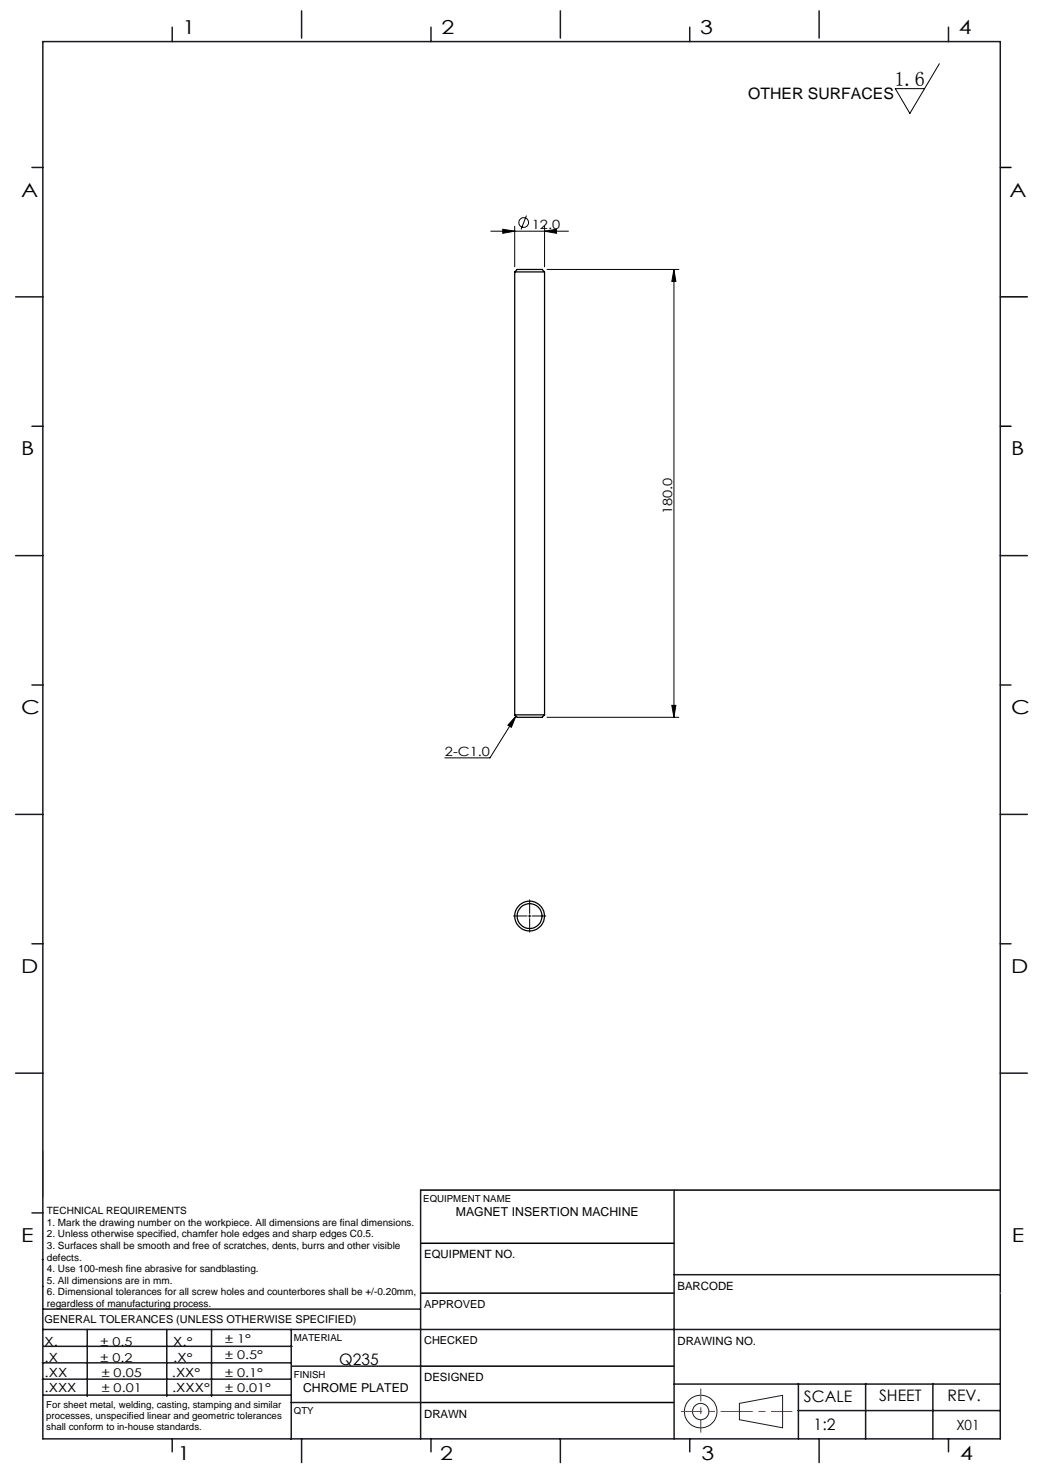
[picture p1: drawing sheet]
<svg xmlns="http://www.w3.org/2000/svg" width="210mm" height="297mm" viewBox="0 0 210 297" stroke-linecap="round" stroke-linejoin="round" font-family="sans-serif">
<defs><g id="words">
<text font-size="4.1" x="179.8" y="17.2">1.6</text>
<g font-size="3.9">
<text x="36.7" y="6.9">1</text>
<text x="88.7" y="6.9">2</text>
<text x="140.7" y="6.9">3</text>
<text x="192.7" y="6.9">4</text>
<text x="4.2" y="39.5">A</text>
<text x="202.9" y="39.5">A</text>
<text x="4.2" y="91.5">B</text>
<text x="203.2" y="91.5">B</text>
<text x="4.2" y="143.5">C</text>
<text x="203.2" y="143.5">C</text>
<text x="4.2" y="195.5">D</text>
<text x="203.2" y="195.5">D</text>
<text x="4.2" y="249.6">E</text>
<text x="203.3" y="249.6">E</text>
<text x="35.7" y="293.4">1</text>
<text x="88.4" y="293.4">2</text>
<text x="141" y="293.4">3</text>
<text x="193" y="293.4">4</text>
</g>
<g font-size="3.2">
<text x="150.4" y="20">OTHER SURFACES</text>
<text x="68.2" y="274.3">Q235</text>
<text x="161.6" y="281.7">SCALE</text>
<text x="176.7" y="281.5">SHEET</text>
<text x="190.4" y="281.5">REV.</text>
<text x="163.5" y="287.3">1:2</text>
</g>
<text font-size="2.8" x="192.2" y="287.3">X01</text>
<g font-size="2.6">
<text x="106.9" y="46.1">12.0</text>
<text x="135.1" y="103.3" transform="rotate(-90 135.1 103.3)">180.0</text>
<text x="89.4" y="151.9">2-C1.0</text>
</g>
<g font-size="2.5">
<text x="91.6" y="244.4">MAGNET INSERTION MACHINE</text>
<text x="8.9" y="273.6">.X</text>
<text x="8.9" y="270.4">X.</text>
<text x="34.8" y="273.7">.X°</text>
<text x="34.8" y="270.5">X.°</text>
<text x="9" y="276.7">.XX</text>
<text x="9" y="279.7">.XXX</text>
<text x="34.5" y="276.7">.XX°</text>
<text x="34.6" y="279.8">.XXX°</text>
<text x="60.9" y="279.8">CHROME PLATED</text>
</g>
<g font-size="2.4">
<text x="45.2" y="270">± 1°</text>
<text x="20.2" y="270.4">± 0.5</text>
<text x="20.2" y="273.7">± 0.2</text>
<text x="45.2" y="273.2">± 0.5°</text>
<text x="20.4" y="279.7">± 0.01</text>
<text x="20.4" y="276.7">± 0.05</text>
<text x="45.2" y="276.7">± 0.1°</text>
<text x="45.2" y="279.7">± 0.01°</text>
</g>
<g font-size="2.3">
<text x="85.2" y="252.9">EQUIPMENT NO.</text>
<text x="136.1" y="259.2">BARCODE</text>
<text x="136.1" y="270.2">DRAWING NO.</text>
<text x="85.2" y="277.6">DESIGNED</text>
<text x="85.2" y="284.9">DRAWN</text>
</g>
<g font-size="2.2">
<text x="85.2" y="262.8">APPROVED</text>
<text x="8.9" y="265.9">GENERAL TOLERANCES (UNLESS OTHERWISE SPECIFIED)</text>
<text x="85.2" y="270.1">CHECKED</text>
</g>
<g font-size="2">
<text x="9.4" y="244">TECHNICAL REQUIREMENTS</text>
<text x="9.4" y="246.3">1. Mark the drawing number on the workpiece. All dimensions are final dimensions.</text>
<text x="9.4" y="248.6">2. Unless otherwise specified, chamfer hole edges and sharp edges C0.5.</text>
<text x="9.4" y="251">3. Surfaces shall be smooth and free of scratches, dents, burrs and other visible</text>
<text x="9.4" y="253.3">defects.</text>
<text x="9.4" y="255.6">4. Use 100-mesh fine abrasive for sandblasting.</text>
<text x="9.4" y="258">5. All dimensions are in mm.</text>
<text x="9.4" y="260.3">6. Dimensional tolerances for all screw holes and counterbores shall be +/-0.20mm,</text>
<text x="9.4" y="262.6">regardless of manufacturing process.</text>
</g>
<g font-size="1.9">
<text x="85.1" y="241.5">EQUIPMENT NAME</text>
<text x="59.1" y="269.5">MATERIAL</text>
<text x="59.1" y="276.9">FINISH</text>
<text x="9.3" y="282.9">For sheet metal, welding, casting, stamping and similar</text>
<text x="9.3" y="285.2">processes, unspecified linear and geometric tolerances</text>
<text x="9.3" y="287.4">shall conform to in-house standards.</text>
<text x="59.1" y="284.2">QTY</text>
</g>
</g></defs>
<g fill="none" stroke="#191924" stroke-width=".2">
<path d="M8.6 231.2v9.4M148.6 282l8.7-1.6v6.5l-8.7-1.6z"/>
<circle cx="140.8" cy="283.7" r="3.3"/>
<circle cx="140.8" cy="283.7" r="1.64"/>
</g>
<path d="M201 33.7h2.2M201 59.7h5.4M201 85.7h2.2M84.5 239.1h116.5M84.6 259.9h50.9M84.6 249.8h50.9M84.6 274.5h50.9M84.5 281.8h51" fill="none" stroke="#000" stroke-width=".3"/>
<path d="M136.9 283.6h22.3" fill="none" stroke="#f00" stroke-width=".2" stroke-dasharray="6.3 1.3 1.3 1.3" stroke-dashoffset="2.2"/>
<path d="M140.8 287.8v-8.7" fill="none" stroke="#f00" stroke-width=".2" stroke-dasharray="6.3 1.3 1.3 1.3" stroke-dashoffset="3.9"/>
<g fill="none" stroke="#191924" stroke-width=".3">
<path d="M8.6 8.4h192.4v280.7h-192.4zM34.6 5.5v2.9M60.6 2.2v5.5M86.6 5.5v2.9M112.6 2.2v5.5M138.6 5.5v2.9M164.6 2.2v5.5M190.6 5.5v2.9M6.4 33.7h2.2M3.1 59.7h5.5M6.4 85.7h2.2M3.1 111.7h5.5"/>
<path d="M201 111.7h5.4M6.4 137.7h2.2M201 137.7h2.2M3.1 163.7h5.5M201 163.7h5.4M6.4 189.6h2.2M201 189.6h2.2M3.1 215.6h5.5M201 215.6h5.4M84.5 239.1v50M135.5 239.1v50M6.4 243.7h2.2"/>
<path d="M8.5 253.1h.1M8.6 258.5h.1M135.5 256.1h65.5M8.5 277.1h49.9M8.5 273.9h49.9M8.6 267.2h192.4M8.6 263.1h75.9M8.8 270.5h49.9M17.5 267.2v13.4M33.5 267.2v13.4M42.5 267.2v13.4M58.5 267.2v22"/>
<path d="M58.6 274.5h26M135.5 278.1h65.5M160.4 278v11.1M174 278v11.1M187.5 278v11.1M8.8 280.3h49.7M34.6 289.1v2.6M58.5 281.8h26M60.6 289.1v4.8M86.6 289.1v2.6M112.6 289.1v4.8M138.6 289.1v2.6"/>
<path d="M160.4 283.5h40.5M164.6 289.1v4.8M190.6 289.1v2.6"/>
</g>
<path d="M201 259.9h.1" fill="none" stroke="#c0c0c0" stroke-width=".2"/>
<g fill="none" stroke="#000" stroke-width=".2">
<path d="M188.8 12.8l-6 10-2.9-5h5.9M98.6 46.5h15.6M101 46.1l2.4 .4-2.4 .4zM103.4 45.5v8.1M105.8 43.3l-1.1 2.8M109.4 46.5l2.4-.4v.8zM109.4 45.5v8.1M109.9 54.1h26.5M135.4 54.1l.4 2.4h-.8zM135.4 54.1v90M103.7 143.9l-.9 2.3-.7-.5zM103.7 143.9l-5.2 8.4h-9.1"/>
<path d="M109.9 144.1h26.5M135 141.7h.8l-.4 2.4zM106.2 184.1h.5M106.4 183.8v.5"/>
<circle cx="105.2" cy="44.7" r=".98"/>
</g>
<path d="M105.9 184.1h-2.7M106.4 183.6v-2.8M106.4 184.6v2.7M106.9 184.1h2.8" fill="none" stroke="#000" stroke-width=".2" stroke-dasharray="15.2 1.3 1.3 1.3"/>
<g fill="#000">
<path d="M101 46.1l2.4 .4-2.4 .4zM109.4 46.5l2.4-.4v.8zM103.7 143.9l-.9 2.3-.7-.5z"/>
<path d="M135 141.7h.8l-.4 2.4zM135.4 54.1l.4 2.4h-.8z"/>
</g>
<g fill="none" stroke="#000" stroke-width=".25">
<path d="M103.4 54.6h6M103.4 54.6l.5-.5h5l.5 .5M103.4 54.6v89M109.4 54.6v89M103.4 143.6h6M103.4 143.6l.5 .5h5l.5-.5"/>
<circle cx="106.4" cy="184.1" r="3"/>
<circle cx="106.4" cy="184.1" r="2.5"/>
</g>
<use href="#words"/>
</svg>
